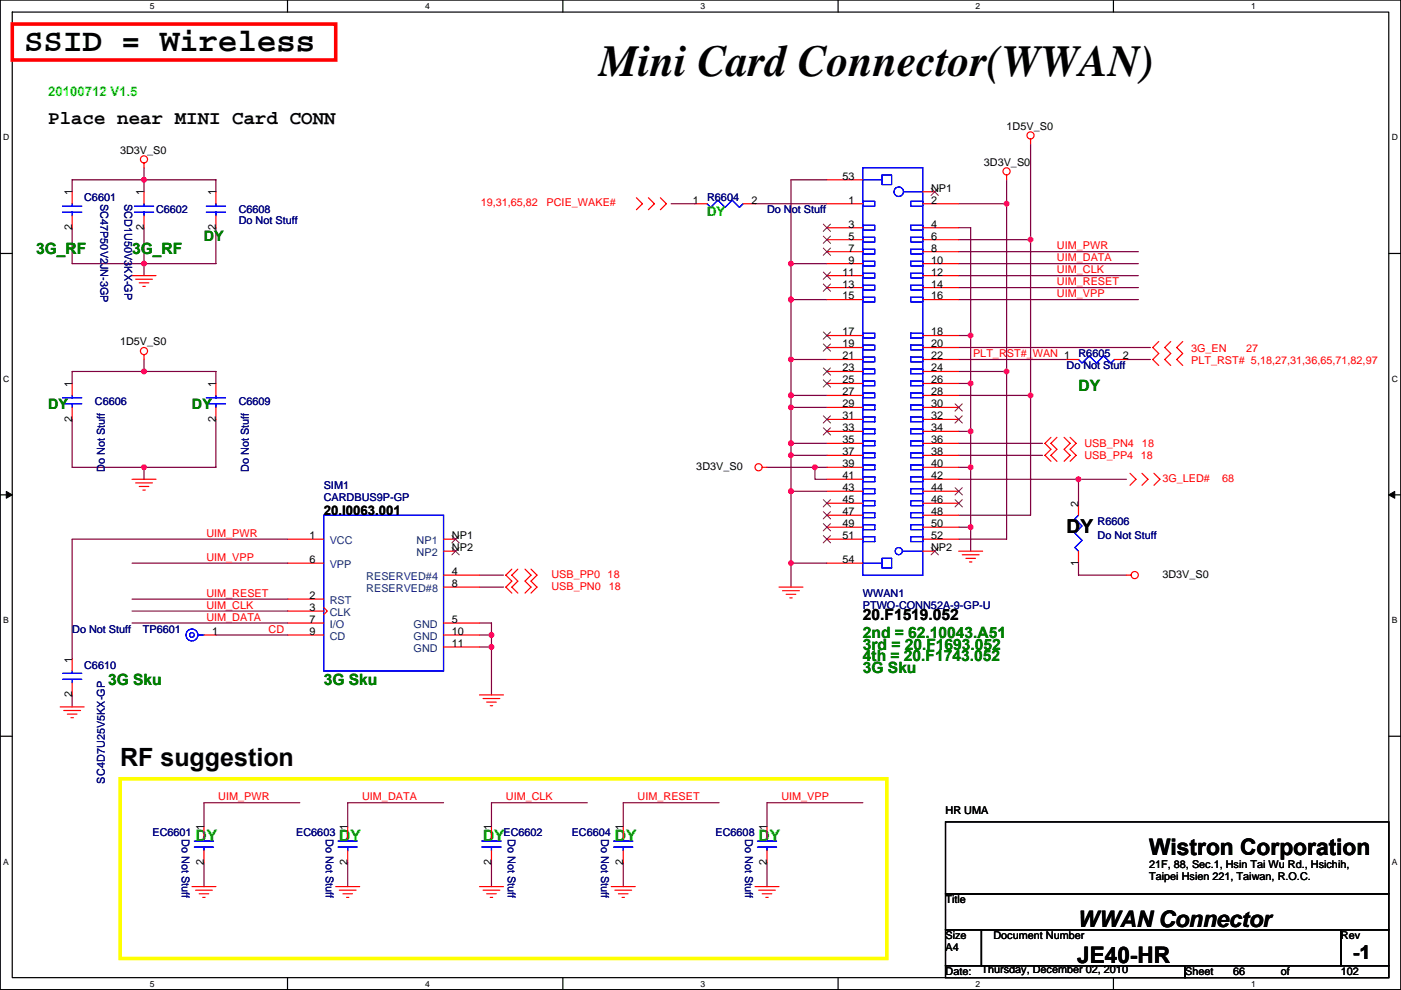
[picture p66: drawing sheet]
<svg xmlns="http://www.w3.org/2000/svg" width="297mm" height="210mm" viewBox="0 0 297 210" stroke-linecap="round" stroke-linejoin="round" font-family="sans-serif">
<defs><g id="words">
<text font-size="9.4" x="127.1" y="16">Mini Card Connector(WWAN)</text>
<text font-size="6.9" x="5.1" y="10.8">SSID = Wireless</text>
<text font-size="5.3" x="25.5" y="162.5">RF suggestion</text>
<g font-size="4.8">
<text x="243.6" y="181.3">Wistron Corporation</text>
<text x="228.4" y="196.5">WWAN Connector</text>
<text x="228.4" y="204.1">JE40-HR</text>
</g>
<g font-size="4.1">
<text x="10.2" y="26.3">Place near MINI Card CONN</text>
<text x="226.1" y="113">DY</text>
<text x="286.8" y="203.4">-1</text>
</g>
<g font-size="3.3" fill="#008000">
<text x="7.7" y="53.9">3G_RF</text>
<text x="28" y="53.9">3G_RF</text>
<text x="228.7" y="82.8">DY</text>
<text x="182.9" y="135.2">2nd = 62.10043.A51</text>
<text x="182.9" y="137.7">3rd = 20.F1693.052</text>
<text x="182.9" y="140.2">4th = 20.F1743.052</text>
<text x="182.9" y="142.8">3G Sku</text>
<text x="22.9" y="145.3">3G Sku</text>
<text x="68.6" y="145.3">3G Sku</text>
</g>
<text font-size="3.3" x="182.9" y="131.4">20.F1519.052</text>
<g font-size="3.3" fill="#0f0">
<text x="41.5" y="178.4">DY</text>
<text x="71.9" y="178.4">DY</text>
<text x="102.4" y="178.4">DY</text>
<text x="130.4" y="178.4">DY</text>
<text x="160.8" y="178.4">DY</text>
</g>
<g font-size="3" fill="#008000">
<text x="43.2" y="51.1">DY</text>
<text x="10.2" y="86.7">DY</text>
<text x="40.7" y="86.7">DY</text>
</g>
<g font-size="2.8" fill="#0f0">
<text x="10.2" y="20.4">20100712 V1.5</text>
<text x="149.9" y="45.8">DY</text>
</g>
<text font-size="2.8" x="68.6" y="109.3">20.I0063.001</text>
<g font-size="2.3">
<text x="213.4" y="27.5">1D5V_S0</text>
<text x="25.5" y="32.6">3D3V_S0</text>
<text x="208.6" y="35.1">3D3V_S0</text>
<text x="15.3" y="41.4" transform="rotate(-90 15.3 41.4)">1</text>
<text x="30.5" y="41.4" transform="rotate(-90 30.5 41.4)">1</text>
<text x="45.8" y="41.4" transform="rotate(-90 45.8 41.4)">1</text>
<text x="178.6" y="38.1">53</text>
<text x="197.4" y="40.6">NP1</text>
<text x="146.9" y="43.2">1</text>
<text x="159.3" y="43.2">2</text>
<text x="179.9" y="43.2">1</text>
<text x="197.4" y="43.2">2</text>
<text x="15.3" y="48.8" transform="rotate(-90 15.3 48.8)">2</text>
<text x="30.5" y="48.8" transform="rotate(-90 30.5 48.8)">2</text>
<text x="45.8" y="48.8" transform="rotate(-90 45.8 48.8)">2</text>
<text x="179.9" y="48.3">3</text>
<text x="179.9" y="50.8">5</text>
<text x="179.9" y="53.3">7</text>
<text x="197.4" y="48.3">4</text>
<text x="197.4" y="50.8">6</text>
<text x="197.4" y="53.3">8</text>
<text x="178.6" y="58.4">11</text>
<text x="179.9" y="55.9">9</text>
<text x="197.4" y="55.9">10</text>
<text x="197.4" y="58.4">12</text>
<text x="178.6" y="61">13</text>
<text x="178.6" y="63.5">15</text>
<text x="197.4" y="61">14</text>
<text x="197.4" y="63.5">16</text>
<text x="178.6" y="71.1">17</text>
<text x="197.4" y="71.1">18</text>
<text x="25.5" y="73.2">1D5V_S0</text>
<text x="178.6" y="73.7">19</text>
<text x="178.6" y="76.2">21</text>
<text x="197.4" y="73.7">20</text>
<text x="197.4" y="76.2">22</text>
<text x="238.1" y="76.2">2</text>
<text x="15.3" y="82.1" transform="rotate(-90 15.3 82.1)">1</text>
<text x="45.8" y="82.1" transform="rotate(-90 45.8 82.1)">1</text>
<text x="178.6" y="78.7">23</text>
<text x="178.6" y="81.3">25</text>
<text x="178.6" y="83.8">27</text>
<text x="197.4" y="78.7">24</text>
<text x="197.4" y="81.3">26</text>
<text x="197.4" y="83.8">28</text>
<text x="15.3" y="89.5" transform="rotate(-90 15.3 89.5)">2</text>
<text x="45.8" y="89.5" transform="rotate(-90 45.8 89.5)">2</text>
<text x="178.6" y="86.4">29</text>
<text x="178.6" y="88.9">31</text>
<text x="197.4" y="86.4">30</text>
<text x="197.4" y="88.9">32</text>
<text x="178.6" y="91.4">33</text>
<text x="178.6" y="94">35</text>
<text x="197.4" y="91.4">34</text>
<text x="197.4" y="94">36</text>
<text x="147.6" y="99.6">3D3V_S0</text>
<text x="178.6" y="96.5">37</text>
<text x="178.6" y="99.1">39</text>
<text x="178.6" y="101.6">41</text>
<text x="197.4" y="96.5">38</text>
<text x="197.4" y="99.1">40</text>
<text x="197.4" y="101.6">42</text>
<text x="178.6" y="104.1">43</text>
<text x="178.6" y="106.7">45</text>
<text x="197.4" y="104.1">44</text>
<text x="197.4" y="106.7">46</text>
<text x="228.6" y="107.5" transform="rotate(-90 228.6 107.5)">2</text>
<text x="178.6" y="109.2">47</text>
<text x="178.6" y="111.8">49</text>
<text x="197.4" y="109.2">48</text>
<text x="197.4" y="111.8">50</text>
<text x="65.6" y="114.3">1</text>
<text x="65.6" y="119.4">6</text>
<text x="95.8" y="114.3">NP1</text>
<text x="95.8" y="116.8">NP2</text>
<text x="178.6" y="114.3">51</text>
<text x="178.6" y="119.4">54</text>
<text x="197.4" y="114.3">52</text>
<text x="197.4" y="116.8">NP2</text>
<text x="228.6" y="119.9" transform="rotate(-90 228.6 119.9)">1</text>
<text x="95.8" y="121.9">4</text>
<text x="95.8" y="124.5">8</text>
<text x="246.4" y="122.5">3D3V_S0</text>
<text x="65.6" y="127">2</text>
<text x="65.6" y="129.5">3</text>
<text x="45" y="134.6">1</text>
<text x="65.6" y="132.1">7</text>
<text x="65.6" y="134.6">9</text>
<text x="95.8" y="132.1">5</text>
<text x="95.8" y="134.6">10</text>
<text x="95.8" y="137.2">11</text>
<text x="15.3" y="140.5" transform="rotate(-90 15.3 140.5)">1</text>
<text x="15.3" y="147.9" transform="rotate(-90 15.3 147.9)">2</text>
<text x="200.5" y="172.5">HR UMA</text>
<text x="43.2" y="176" transform="rotate(-90 43.2 176)">1</text>
<text x="73.7" y="176" transform="rotate(-90 73.7 176)">1</text>
<text x="104.2" y="176" transform="rotate(-90 104.2 176)">1</text>
<text x="132.1" y="176" transform="rotate(-90 132.1 176)">1</text>
<text x="162.6" y="176" transform="rotate(-90 162.6 176)">1</text>
<text x="43.2" y="183.4" transform="rotate(-90 43.2 183.4)">2</text>
<text x="73.7" y="183.4" transform="rotate(-90 73.7 183.4)">2</text>
<text x="104.2" y="183.4" transform="rotate(-90 104.2 183.4)">2</text>
<text x="132.1" y="183.4" transform="rotate(-90 132.1 183.4)">2</text>
<text x="162.6" y="183.4" transform="rotate(-90 162.6 183.4)">2</text>
<text x="243.6" y="183.9">21F, 88, Sec.1, Hsin Tai Wu Rd., Hsichih,</text>
<text x="200.5" y="191.6">Title</text>
<text x="243.6" y="186.6">Taipei Hsien 221, Taiwan, R.O.C.</text>
<text x="200.5" y="199.2">Size</text>
<text x="200.5" y="201.7">A4</text>
<text x="210.6" y="199.2">Document Number</text>
<text x="284.3" y="199.2">Rev</text>
<text x="200.5" y="206.8">Date:</text>
<text x="208.1" y="206.3">Thursday, December 02, 2010</text>
<text x="251.3" y="206.8">Sheet</text>
<text x="261.4" y="206.8">66</text>
<text x="271.6" y="206.8">of</text>
<text x="284.3" y="206.8">102</text>
</g>
<g font-size="2.3" fill="#000080">
<text x="17.8" y="42.7">C6601</text>
<text x="21.3" y="43.2" transform="rotate(90 21.3 43.2)">SC47P50V2JN-3GP</text>
<text x="26.4" y="43.2" transform="rotate(90 26.4 43.2)">SCD1U50V3KX-GP</text>
<text x="33.1" y="45.3">C6602</text>
<text x="50.6" y="45.3">C6608</text>
<text x="50.6" y="47.5">Do Not Stuff</text>
<text x="149.9" y="42.7">R6604</text>
<text x="162.6" y="45.3">Do Not Stuff</text>
<text x="228.7" y="75.7">R6605</text>
<text x="226.1" y="78.3">Do Not Stuff</text>
<text x="20.1" y="85.9">C6606</text>
<text x="50.6" y="85.9">C6609</text>
<text x="22.2" y="100.1" transform="rotate(-90 22.2 100.1)">Do Not Stuff</text>
<text x="52.7" y="100.1" transform="rotate(-90 52.7 100.1)">Do Not Stuff</text>
<text x="68.6" y="103.7">SIM1</text>
<text x="68.6" y="106.2">CARDBUS9P-GP</text>
<text x="232.7" y="111.3">R6606</text>
<text x="232.7" y="114.3">Do Not Stuff</text>
<text x="182.9" y="126.5">WWAN1</text>
<text x="182.9" y="129.1">PTWO-CONN52A-9-GP-U</text>
<text x="15.3" y="134.2">Do Not Stuff</text>
<text x="30.3" y="134.2">TP6601</text>
<text x="17.8" y="141.8">C6610</text>
<text x="22.2" y="166.1" transform="rotate(-90 22.2 166.1)">SC4D7U25V5KX-GP</text>
<text x="32.3" y="177.3">EC6601</text>
<text x="38.6" y="177.8" transform="rotate(90 38.6 177.8)">Do Not Stuff</text>
<text x="62.8" y="177.3">EC6603</text>
<text x="69.1" y="177.8" transform="rotate(90 69.1 177.8)">Do Not Stuff</text>
<text x="106.7" y="177.3">EC6602</text>
<text x="107.7" y="177.8" transform="rotate(90 107.7 177.8)">Do Not Stuff</text>
<text x="121.2" y="177.3">EC6604</text>
<text x="127.5" y="177.8" transform="rotate(90 127.5 177.8)">Do Not Stuff</text>
<text x="151.7" y="177.3">EC6608</text>
<text x="158" y="177.8" transform="rotate(90 158 177.8)">Do Not Stuff</text>
</g>
<g font-size="2.3" fill="#f00">
<text x="101.9" y="43.7">19,31,65,82</text>
<text x="115.9" y="43.7">PCIE_WAKE#</text>
<text x="224.1" y="52.9">UIM_PWR</text>
<text x="224.1" y="55.4">UIM_DATA</text>
<text x="224.1" y="57.9">UIM_CLK</text>
<text x="224.1" y="60.5">UIM_RESET</text>
<text x="224.1" y="63">UIM_VPP</text>
<text x="206.3" y="75.7">PLT_RST#_WAN 1</text>
<text x="252.5" y="74.7">3G_EN</text>
<text x="252.5" y="77.3">PLT_RST# 5,18,27,31,36,65,71,82,97</text>
<text x="264.2" y="74.7">27</text>
<text x="229.9" y="94.8">USB_PN4</text>
<text x="242.1" y="94.8">18</text>
<text x="229.9" y="97.3">USB_PP4 18</text>
<text x="246.4" y="102.2">3G_LED#</text>
<text x="259.1" y="102.2">68</text>
<text x="43.7" y="113.8">UIM_PWR</text>
<text x="43.7" y="118.9">UIM_VPP</text>
<text x="116.9" y="125">USB_PN0</text>
<text x="116.9" y="122.5">USB_PP0 18</text>
<text x="129.1" y="125">18</text>
<text x="43.7" y="131.6">UIM_DATA</text>
<text x="43.7" y="126.5">UIM_RESET</text>
<text x="43.7" y="129.1">UIM_CLK</text>
<text x="57" y="134.1">CD</text>
<text x="46.3" y="169.7">UIM_PWR</text>
<text x="76.8" y="169.7">UIM_DATA</text>
<text x="107.2" y="169.7">UIM_CLK</text>
<text x="135.2" y="169.7">UIM_RESET</text>
<text x="165.7" y="169.7">UIM_VPP</text>
</g>
<g font-size="2.3" fill="#004080">
<text x="69.9" y="115.4">VCC</text>
<text x="88.3" y="115.4">NP1</text>
<text x="88.3" y="117.9">NP2</text>
<text x="69.9" y="120.4">VPP</text>
<text x="77.7" y="123">RESERVED#4</text>
<text x="77.7" y="125.5">RESERVED#8</text>
<text x="69.9" y="128.1">RST</text>
<text x="69.9" y="130.6">CLK</text>
<text x="69.9" y="133.1">I/O</text>
<text x="69.9" y="135.7">CD</text>
<text x="87.7" y="133.1">GND</text>
<text x="87.7" y="135.7">GND</text>
<text x="87.7" y="138.2">GND</text>
</g>
<g font-size="1.8">
<text x="31.8" y="1.9">5</text>
<text x="90.1" y="1.9">4</text>
<text x="148.5" y="1.9">3</text>
<text x="206.9" y="1.9">2</text>
<text x="265.2" y="1.9">1</text>
<text x=".7" y="29.8">D</text>
<text x="295.1" y="29.8">D</text>
<text x=".7" y="81">C</text>
<text x="295.1" y="81">C</text>
<text x=".7" y="132.1">B</text>
<text x="295.1" y="132.1">B</text>
<text x=".7" y="183.3">A</text>
<text x="295.1" y="183.3">A</text>
<text x="31.8" y="209.2">5</text>
<text x="90.1" y="209.2">4</text>
<text x="148.5" y="209.2">3</text>
<text x="206.9" y="209.2">2</text>
<text x="265.2" y="209.2">1</text>
</g>
</g></defs>
<path d="M.1 0h296.9v209.8h-296.9zM2.6 2.6h291.8v204.7h-291.8z" fill="none" stroke="#000" stroke-width=".25"/>
<g fill="#fff">
<path d="M31.8 .3h1v2h-1z"/>
<path d="M31.8 207.5h1v2.1h-1z"/>
</g>
<path d="M61 0v2.6M61 207.3v2.5" fill="none" stroke="#000" stroke-width=".25"/>
<g fill="#fff">
<path d="M90.1 .3h1v2h-1z"/>
<path d="M90.1 207.5h1v2.1h-1z"/>
</g>
<path d="M119.3 0v2.6M119.3 207.3v2.5" fill="none" stroke="#000" stroke-width=".25"/>
<g fill="#fff">
<path d="M148.5 .3h1v2h-1z"/>
<path d="M148.5 207.5h1v2.1h-1z"/>
</g>
<path d="M177.7 0v2.6M177.7 207.3v2.5" fill="none" stroke="#000" stroke-width=".25"/>
<g fill="#fff">
<path d="M206.9 .3h1v2h-1z"/>
<path d="M206.9 207.5h1v2.1h-1z"/>
</g>
<path d="M236.1 0v2.6M236.1 207.3v2.5" fill="none" stroke="#000" stroke-width=".25"/>
<g fill="#fff">
<path d="M265.2 .3h1v2h-1z"/>
<path d="M265.2 207.5h1v2.1h-1z"/>
<path d="M.7 28.2h1.3v2h-1.3z"/>
<path d="M295.1 28.2h1.3v2h-1.3z"/>
<path d="M.7 79.3h1.3v2.1h-1.3z"/>
<path d="M295.1 79.3h1.3v2.1h-1.3z"/>
</g>
<path d="M.1 53.7h2.5M294.4 53.7h2.6" fill="none" stroke="#000" stroke-width=".25"/>
<g fill="#fff">
<path d="M.7 130.5h1.2v2h-1.2z"/>
<path d="M295.1 130.5h1.2v2h-1.2z"/>
</g>
<path d="M.1 104.9h2.5M294.4 104.9h2.6" fill="none" stroke="#000" stroke-width=".25"/>
<path d="M1.3 104.2l1.3 .7-1.3 .7zM294.4 104.9l1.3-.7v1.4z" fill="#000" stroke="#000" stroke-width=".21"/>
<g fill="#fff">
<path d="M.7 181.7h1.2v2h-1.2z"/>
<path d="M295.1 181.7h1.2v2h-1.2z"/>
</g>
<path d="M.1 156.1h2.5M294.4 156.1h2.6M200.5 174.3h93.9v15.2h-93.9zM200.5 189.5h93.9v7.6h-93.9zM200.5 197.1h7.6v7.6h-7.6zM208.1 197.1h76.2v7.6h-76.2zM284.3 197.1h10.1v7.6h-10.1zM200.5 204.7h50.8v2.6h-50.8zM251.3 204.7h43.1v2.6h-43.1z" fill="none" stroke="#000" stroke-width=".25"/>
<g fill="none" stroke="#800040" stroke-width=".25">
<path d="M30.5 35.6v5.1M175.3 38.1h-7.6v86.4M213.4 38.1v76.2h-10.1M218.5 30.5v78.7h-15.2M15.3 48.3v7.6h30.5v-7.6M15.3 40.7v-2.6h30.5v2.6M30.5 48.3v10.1M142.3 43.2h5.1M160.1 43.2h15.2M167.7 55.9h7.6M203.3 55.9h38.1M203.3 53.4h38.1"/>
<path d="M203.3 48.3h2.5v68.6M203.3 50.8h15.2M203.3 43.2h10.1M203.3 58.4h38.1M30.5 76.2v2.6M167.7 63.5h7.6M167.7 76.2h7.6M203.3 61h38.1M203.3 63.5h38.1M203.3 78.8h10.1M203.3 71.1h2.5M203.3 73.7h40.6"/>
<path d="M203.3 76.2h22.8M238.8 76.2h5.1M15.3 88.9v10.2h30.5v-10.2M15.3 81.3v-2.5h30.5v2.5M30.5 99.1v2.5M162.6 99.1h12.7M167.7 83.8h7.6M167.7 86.4h7.6M167.7 94h7.6M167.7 96.5h7.6M172.8 99.1v2.5h2.5M203.3 99.1h2.5"/>
<path d="M203.3 91.5h2.5M203.3 83.8h15.2M203.3 94h17.7M203.3 96.5h17.7M203.3 81.3h2.5M28 119.4h33M61 114.3h-45.7v25.4M167.7 104.2h7.6M167.7 119.4h7.6M203.3 101.6h25.4v5.1M203.3 111.8h2.5M228.7 101.6h10.1"/>
<path d="M228.7 119.4v2.5h10.1M28 132.1h33M28 127h33M28 129.6h33M45.8 134.6h15.2M101.7 132.1h2.5v15.2M101.7 121.9h5M101.7 124.5h5M101.7 134.6h2.5M101.7 137.2h2.5M15.3 147.3v2.6M63.6 170.2h-20.4v5.1"/>
<path d="M94 170.2h-20.3v5.1M124.5 170.2h-20.3v5.1M152.5 170.2h-20.4v5.1M182.9 170.2h-20.3v5.1M43.2 182.9v5.1M73.7 182.9v5.1M104.2 182.9v5.1M132.1 182.9v5.1M162.6 182.9v5.1"/>
</g>
<g fill="#f0f" stroke="#f0f" stroke-width=".25">
<circle cx="228.6" cy="101.6" r=".5"/>
<circle cx="167.7" cy="119.4" r=".5"/>
<circle cx="172.8" cy="99.1" r=".5"/>
<circle cx="167.7" cy="94" r=".5"/>
<circle cx="167.7" cy="86.4" r=".5"/>
<circle cx="167.7" cy="63.5" r=".5"/>
<circle cx="205.8" cy="99.1" r=".5"/>
<circle cx="205.8" cy="91.4" r=".5"/>
<circle cx="205.8" cy="81.3" r=".5"/>
<circle cx="205.8" cy="71.1" r=".5"/>
<circle cx="167.7" cy="104.1" r=".5"/>
<circle cx="218.5" cy="83.8" r=".5"/>
<circle cx="218.5" cy="50.8" r=".5"/>
<circle cx="205.8" cy="111.8" r=".5"/>
<circle cx="213.4" cy="78.7" r=".5"/>
<circle cx="167.7" cy="83.8" r=".5"/>
<circle cx="167.7" cy="76.2" r=".5"/>
<circle cx="167.7" cy="55.9" r=".5"/>
<circle cx="167.7" cy="96.5" r=".5"/>
<circle cx="30.5" cy="38.1" r=".5"/>
<circle cx="30.5" cy="78.7" r=".5"/>
<circle cx="30.5" cy="99.1" r=".5"/>
<circle cx="30.5" cy="55.9" r=".5"/>
<circle cx="213.4" cy="43.2" r=".5"/>
<circle cx="104.2" cy="134.6" r=".5"/>
<circle cx="104.2" cy="137.2" r=".5"/>
</g>
<g fill="none" stroke="#f00" stroke-width=".25">
<path d="M30.5 34.6v1M175.3 38.1h7.6M213.4 37.1v1M218.5 29.5v1M15.3 40.7v2.5M15.3 45.7v2.6M28 58.4h5.1M28.8 59.2h3.5M29.5 60h2.1M30.5 40.7v2.5M30.5 45.7v2.6M45.8 40.7v2.5"/>
<path d="M45.8 45.7v2.6M134.9 41.9l1.3 1.3-1.3 1.3M137.5 41.9l1.2 1.3-1.2 1.3M140 41.9l1.3 1.3-1.3 1.3M147.4 43.2h2.5M157.5 43.2h2.6M175.3 58.4h7.6M175.3 43.2h7.6M175.3 48.3h7.6M175.3 50.8h7.6M175.3 53.4h7.6M175.3 55.9h7.6"/>
<path d="M195.6 58.4h7.7M195.6 43.2h7.7M195.6 48.3h7.7M195.6 50.8h7.7M195.6 53.4h7.7M195.6 55.9h7.7M195.6 40.7h2.6M30.3 60.7h.5M30.5 75.2v1M175.3 76.2h7.6M175.3 61h7.6M175.3 63.5h7.6"/>
<path d="M175.3 71.1h7.6M175.3 73.7h7.6M175.3 78.8h7.6M195.6 76.2h7.7M195.6 61h7.7M195.6 63.5h7.7M195.6 71.1h7.7M195.6 73.7h7.7M195.6 78.8h7.7M226.1 76.2h2.6M236.3 76.2h2.5M245.7 72.4l-1.3 1.3 1.3 1.3-1.3 1.2 1.3 1.3"/>
<path d="M248.2 72.4l-1.3 1.3 1.3 1.3-1.3 1.2 1.3 1.3M250.8 72.4l-1.3 1.3 1.3 1.3-1.3 1.2 1.3 1.3M15.3 81.3v2.5M15.3 86.4v2.5M45.8 81.3v2.5M45.8 86.4v2.5M161.6 99.1h1M175.3 99.1h7.6M175.3 81.3h7.6M175.3 83.8h7.6M175.3 86.4h7.6M175.3 88.9h7.6"/>
<path d="M175.3 91.5h7.6M175.3 94h7.6M175.3 96.5h7.6M195.6 99.1h7.7M195.6 81.3h7.7M195.6 83.8h7.7M195.6 86.4h7.7M195.6 88.9h7.7M195.6 91.5h7.7M195.6 94h7.7M195.6 96.5h7.7M222.8 92.7l-1.3 1.3 1.3 1.3-1.3 1.2 1.3 1.3"/>
<path d="M224.1 92.7l-1.3 1.3 1.3 1.3-1.3 1.2 1.3 1.3M225.6 92.7l1.3 1.3-1.3 1.3 1.3 1.2-1.3 1.3M226.9 92.7l1.3 1.3-1.3 1.3 1.3 1.2-1.3 1.3M28 101.6h5.1M28.8 102.4h3.5M29.5 103.1h2.1M30.3 103.9h.5M61 114.3h7.6M61 119.4h7.6M94 116.9h2.6M94 114.3h2.6M175.3 101.6h7.6"/>
<path d="M175.3 114.3h7.6M175.3 119.4h7.6M175.3 104.2h7.6M175.3 106.7h7.6M175.3 109.2h7.6M175.3 111.8h7.6M195.6 116.9h2.6M195.6 101.6h7.7M195.6 114.3h7.7M195.6 104.2h7.7M195.6 106.7h7.7M195.6 109.2h7.7"/>
<path d="M195.6 111.8h7.7M203.3 116.9h5M204 117.6h3.6M204.8 118.4h2M205.5 119.1h.6M228.7 106.7v2.5M228.7 116.9v2.5M239.6 100.4l1.3 1.2-1.3 1.3M242.1 100.4l1.3 1.2-1.3 1.3M244.7 100.4l1.2 1.2-1.2 1.3M15.3 139.7v2.6M43.2 134.6h2.6"/>
<path d="M61 127h7.6M61 129.6h7.6M61 132.1h7.6M61 134.6h7.6M68.6 128.8l.8 .8-.8 .7M94 124.5h7.7M94 121.9h7.7M94 132.1h7.7M94 134.6h7.7M94 137.2h7.7M108.5 120.7l-1.3 1.2 1.3 1.3-1.3 1.3 1.3 1.3M109.8 120.7l-1.3 1.2 1.3 1.3-1.3 1.3 1.3 1.3"/>
<path d="M111.3 120.7l1.3 1.2-1.3 1.3 1.3 1.3-1.3 1.3M112.6 120.7l1.3 1.2-1.3 1.3 1.3 1.3-1.3 1.3M165.2 124.5h5M165.9 125.2h3.6M166.7 126h2M167.4 126.8h.6M238.8 121.9h1M12.8 149.9h5M13.5 150.6h3.6M14.3 151.4h2M15 152.2h.6M15.3 144.8v2.5"/>
<path d="M101.7 147.3h5M102.4 148.1h3.6M103.2 148.9h2M103.9 149.6h.6M43.2 175.3v2.5M73.7 175.3v2.5M104.2 175.3v2.5M132.1 175.3v2.5M162.6 175.3v2.5M40.7 188h5.1M41.5 188.7h3.5M42.2 189.5h2.1"/>
<path d="M43 190.3h.5M43.2 180.4v2.5M71.2 188h5.1M71.9 188.7h3.6M72.7 189.5h2M73.5 190.3h.5M73.7 180.4v2.5M101.7 188h5M102.4 188.7h3.6M103.2 189.5h2M103.9 190.3h.6M104.2 180.4v2.5"/>
<path d="M129.6 188h5.1M130.4 188.7h3.5M131.1 189.5h2.1M131.9 190.3h.5M132.1 180.4v2.5M160.1 188h5.1M160.8 188.7h3.6M161.6 189.5h2M162.4 190.3h.5M162.6 180.4v2.5"/>
<circle cx="30.5" cy="33.8" r=".76"/>
<circle cx="213.4" cy="36.3" r=".76"/>
<circle cx="218.5" cy="28.7" r=".76"/>
<circle cx="30.5" cy="74.4" r=".76"/>
<circle cx="160.8" cy="99.1" r=".76"/>
<circle cx="240.6" cy="121.9" r=".76"/>
</g>
<path d="M2.6 5.1h68.6v7.6h-68.6z" fill="none" stroke="#f00" stroke-width=".76"/>
<path d="M25.5 165.1h162.5v38.1h-162.5z" fill="none" stroke="#ff0" stroke-width=".76"/>
<g fill="none" stroke="#00f" stroke-width=".25">
<path d="M182.9 35.6h12.7v86.3h-12.7zM182.9 38.1h4.1M187 37.1h2v2h-2zM13.3 43.7h4M13.3 45h4M15.3 43.2v.5M15.3 45v.7M28.5 43.7h4.1M28.5 45h4.1M30.5 43.2v.5M30.5 45v.7M43.7 43.7h4.1"/>
<path d="M43.7 45h4.1M45.8 43.2v.5M45.8 45v.7M149.9 43.2l.8 .8 1.5-1.6 1.5 1.6 1.6-1.6 1.5 1.6 .7-.8M182.9 42.7h2.6v1h-2.6zM182.9 47.8h2.6v1h-2.6zM182.9 50.3h2.6v1h-2.6zM182.9 52.9h2.6v1h-2.6zM182.9 55.4h2.6v1h-2.6zM182.9 57.9h2.6v1h-2.6zM191.6 40.7h4M193.1 42.7h2.5v1h-2.5z"/>
<path d="M193.1 47.8h2.5v1h-2.5zM193.1 50.3h2.5v1h-2.5zM193.1 52.9h2.5v1h-2.5zM193.1 55.4h2.5v1h-2.5zM193.1 57.9h2.5v1h-2.5zM182.9 60.5h2.6v1h-2.6zM182.9 63h2.6v1h-2.6zM182.9 70.6h2.6v1h-2.6zM182.9 73.2h2.6v1h-2.6zM182.9 75.7h2.6v1h-2.6zM182.9 78.3h2.6v1h-2.6zM193.1 60.5h2.5v1h-2.5z"/>
<path d="M193.1 63h2.5v1h-2.5zM193.1 70.6h2.5v1h-2.5zM193.1 73.2h2.5v1h-2.5zM193.1 75.7h2.5v1h-2.5zM193.1 78.3h2.5v1h-2.5zM228.7 76.2l.7 .8 1.5-1.5 1.6 1.5 1.5-1.5 1.5 1.5 .8-.8M13.3 84.3h4M13.3 85.6h4M15.3 83.8v.5M15.3 85.6v.8M43.7 84.3h4.1M43.7 85.6h4.1"/>
<path d="M45.8 83.8v.5M45.8 85.6v.8M182.9 80.8h2.6v1h-2.6zM182.9 83.3h2.6v1h-2.6zM182.9 85.9h2.6v1h-2.6zM182.9 88.4h2.6v1h-2.6zM182.9 91h2.6v1h-2.6zM182.9 93.5h2.6v1h-2.6zM182.9 96h2.6v1h-2.6zM182.9 98.6h2.6v1h-2.6zM193.1 80.8h2.5v1h-2.5zM193.1 83.3h2.5v1h-2.5z"/>
<path d="M193.1 85.9h2.5v1h-2.5zM193.1 88.4h2.5v1h-2.5zM193.1 91h2.5v1h-2.5zM193.1 93.5h2.5v1h-2.5zM193.1 96h2.5v1h-2.5zM193.1 98.6h2.5v1h-2.5zM68.6 109.2h25.4v33.1h-25.4zM182.9 101.1h2.6v1h-2.6zM182.9 103.7h2.6v1h-2.6zM182.9 106.2h2.6v1h-2.6zM182.9 108.7h2.6v1h-2.6zM182.9 111.3h2.6v1h-2.6z"/>
<path d="M182.9 113.8h2.6v1h-2.6zM182.9 119.4h4.1M187 118.4h2v2h-2zM191.3 116.9h4.3M193.1 106.2h2.5v1h-2.5zM193.1 101.1h2.5v1h-2.5zM193.1 103.7h2.5v1h-2.5zM193.1 108.7h2.5v1h-2.5zM193.1 111.3h2.5v1h-2.5zM193.1 113.8h2.5v1h-2.5zM228.7 109.2l-.8 .8 1.5 1.5-1.5 1.6 1.5 1.5-1.5 1.5 .8 .8M42 134.6h1.2"/>
<path d="M13.3 142.8h4M13.3 144h4M15.3 142.3v.5M15.3 144v.8M41.2 178.3h4.1M41.2 179.6h4.1M43.2 177.8v.5M43.2 179.6v.8M71.7 178.3h4.1M71.7 179.6h4.1M73.7 177.8v.5M73.7 179.6v.8"/>
<path d="M102.2 178.3h4M102.2 179.6h4M104.2 177.8v.5M104.2 179.6v.8M130.1 178.3h4.1M130.1 179.6h4.1M132.1 177.8v.5M132.1 179.6v.8M160.6 178.3h4.1M160.6 179.6h4.1M162.6 177.8v.5M162.6 179.6v.8"/>
<circle cx="190.5" cy="40.6" r="1.01"/>
<circle cx="190.5" cy="116.8" r=".76"/>
<circle cx="40.7" cy="134.6" r=".5"/>
<circle cx="40.7" cy="134.6" r="1.26"/>
</g>
<g fill="none" stroke="#804000" stroke-width=".21">
<path d="M197.4 39.9l1.6 1.5M198.9 39.9l-1.5 1.5M174.6 47.5l1.5 1.6M174.6 50.1l1.5 1.5M174.6 52.6l1.5 1.5M174.6 57.7l1.5 1.5M176.1 47.5l-1.6 1.6M176.1 50.1l-1.6 1.5M176.1 52.6l-1.6 1.5M176.1 57.7l-1.6 1.5M174.6 60.2l1.5 1.6M174.6 70.4l1.5 1.5"/>
<path d="M174.6 72.9l1.5 1.6M174.6 78l1.5 1.5M176.1 60.2l-1.6 1.6M176.1 70.4l-1.6 1.5M176.1 72.9l-1.6 1.6M176.1 78l-1.6 1.5M174.6 80.5l1.5 1.6M174.6 88.2l1.5 1.5M174.6 90.7l1.5 1.5M176.1 80.5l-1.6 1.6M176.1 88.2l-1.6 1.5M176.1 90.7l-1.6 1.5"/>
<path d="M202.5 85.6l1.5 1.6M202.5 88.2l1.5 1.5M204 85.6l-1.5 1.6M204 88.2l-1.5 1.5M95.8 113.6l1.6 1.5M95.8 116.1l1.6 1.5M97.3 113.6l-1.5 1.5M97.3 116.1l-1.5 1.5M174.6 105.9l1.5 1.6M174.6 108.5l1.5 1.5M174.6 111l1.5 1.6M174.6 113.6l1.5 1.5"/>
<path d="M176.1 105.9l-1.6 1.6M176.1 108.5l-1.6 1.5M176.1 111l-1.6 1.6M176.1 113.6l-1.6 1.5M197.4 116.1l1.6 1.5M198.9 116.1l-1.5 1.5M202.5 103.4l1.5 1.5M202.5 105.9l1.5 1.6M204 103.4l-1.5 1.5M204 105.9l-1.5 1.6"/>
</g>
<use href="#words"/>
</svg>
